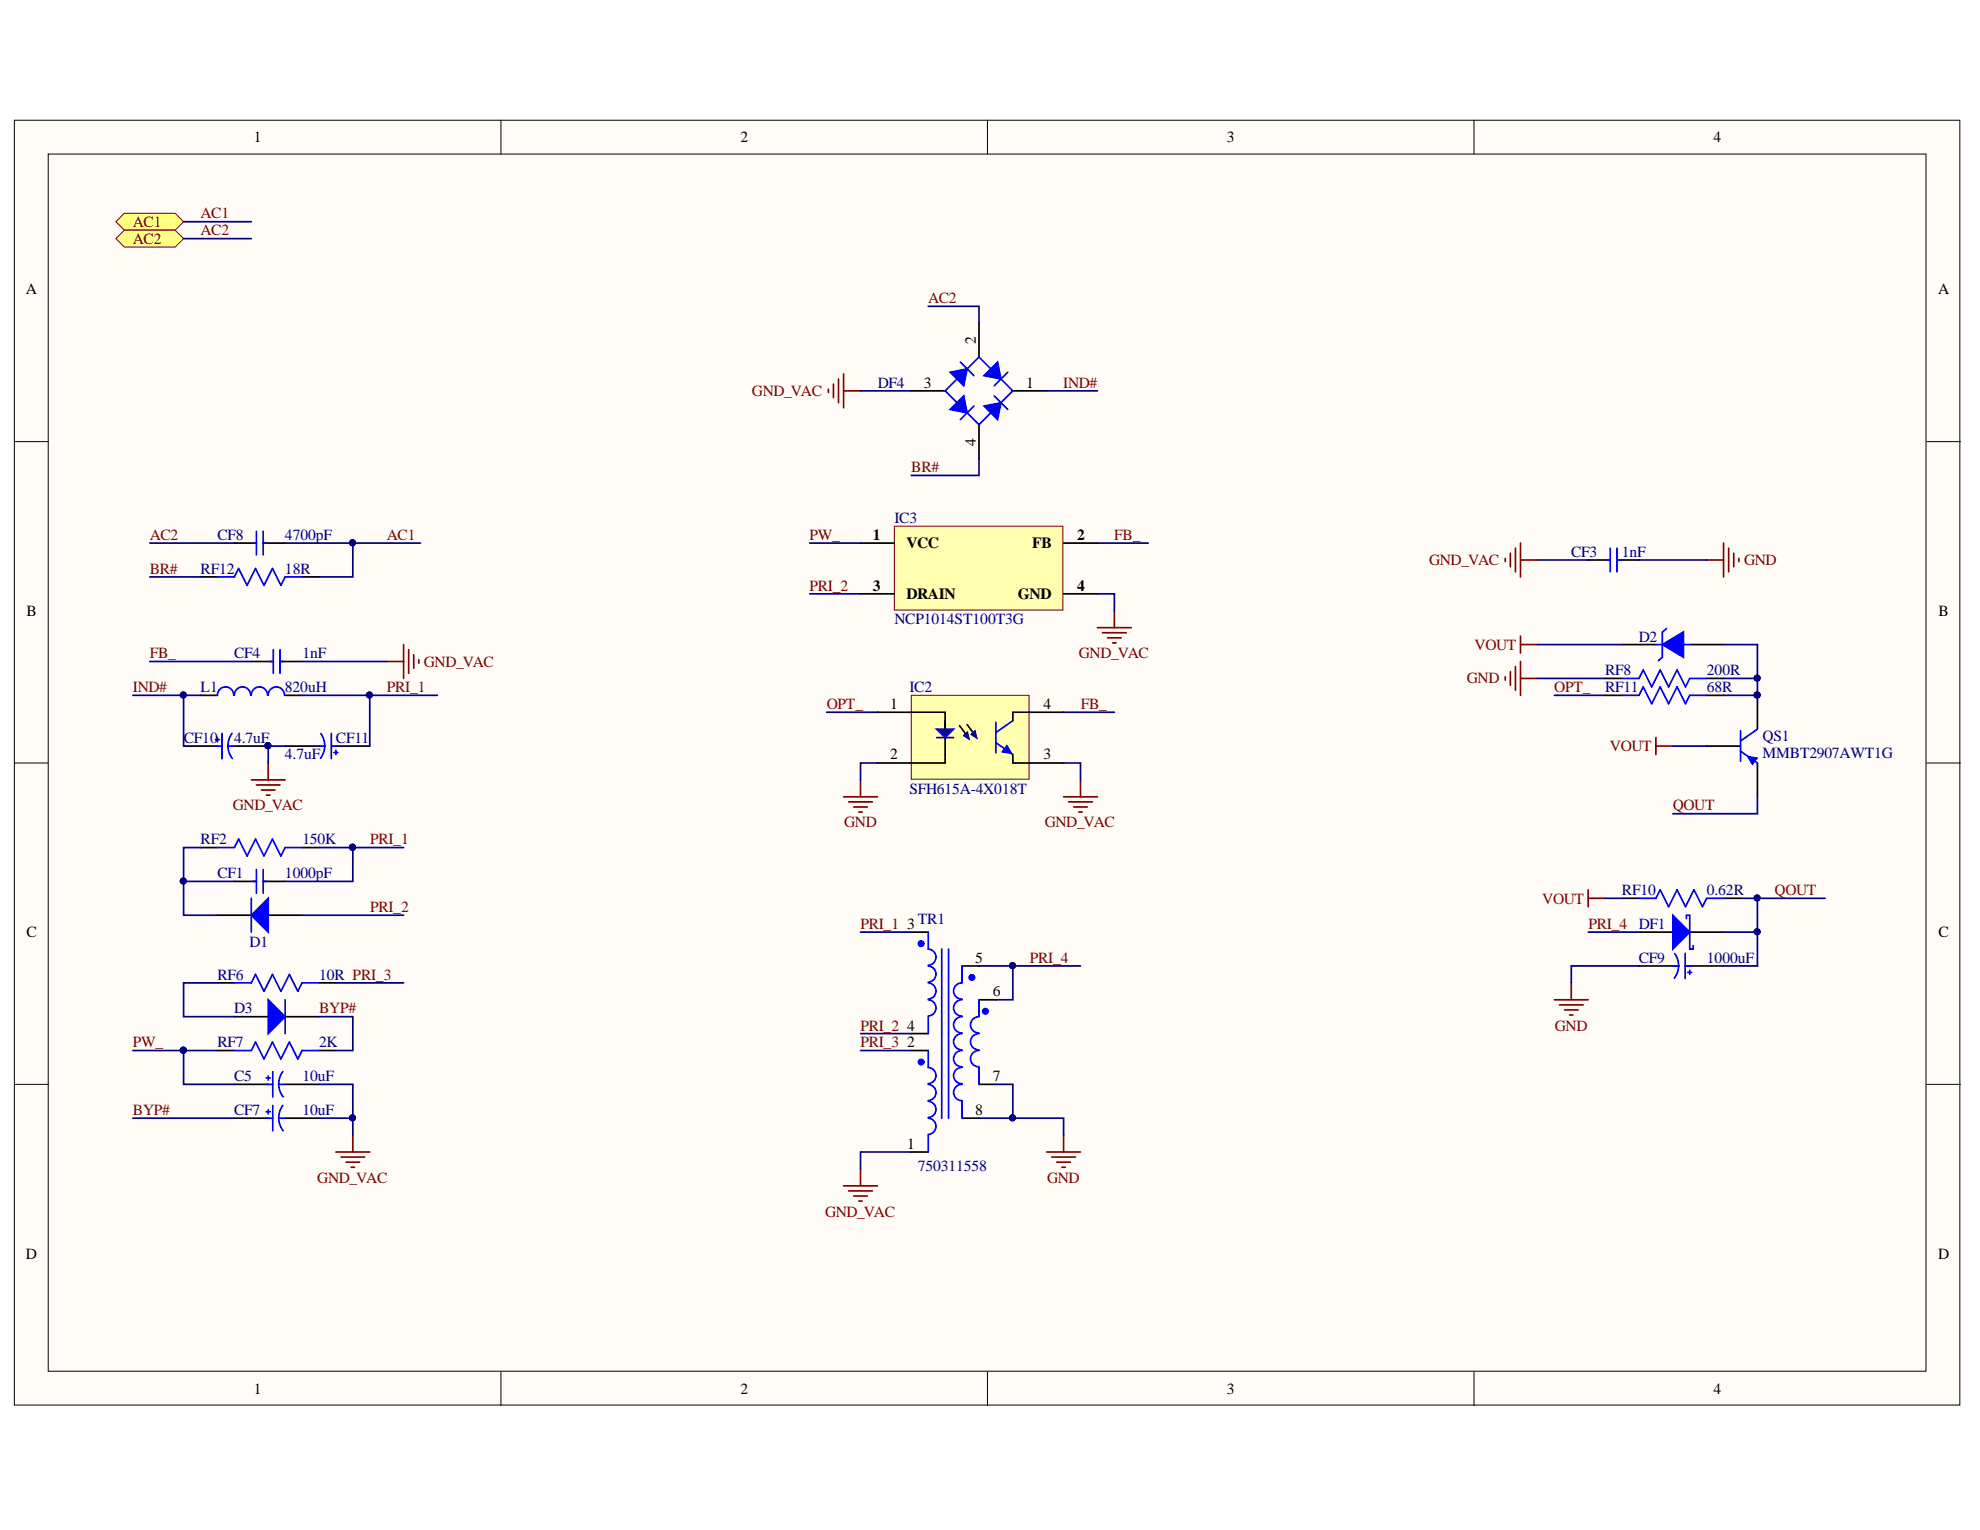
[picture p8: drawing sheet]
<svg xmlns="http://www.w3.org/2000/svg" width="279mm" height="216mm" viewBox="0 0 279 216" stroke-linecap="round" stroke-linejoin="round" font-family="sans-serif">
<defs><g id="words">
<g font-size="2.2">
<text x="35.8" y="20.1">1</text>
<text x="104.5" y="20.1">2</text>
<text x="173.1" y="20.1">3</text>
<text x="241.8" y="20.1">4</text>
<text x="3.6" y="41.5">A</text>
<text x="273.5" y="41.5">A</text>
<text x="137.7" y="48.5" transform="rotate(-90 137.7 48.5)">2</text>
<text x="130.4" y="54.7">3</text>
<text x="144.8" y="54.7">1</text>
<text x="137.7" y="62.9" transform="rotate(-90 137.7 62.9)">4</text>
<text x="123.2" y="76.2">1</text>
<text x="127.9" y="77.4">VCC</text>
<text x="145.7" y="77.4">FB</text>
<text x="152" y="76.2">2</text>
<text x="123.2" y="83.3">3</text>
<text x="152" y="83.3">4</text>
<text x="3.7" y="86.9">B</text>
<text x="127.9" y="84.5">DRAIN</text>
<text x="143.6" y="84.5">GND</text>
<text x="273.6" y="86.9">B</text>
<text x="125.6" y="100.1">1</text>
<text x="147.3" y="100.1">4</text>
<text x="125.6" y="107.2">2</text>
<text x="147.3" y="107.2">3</text>
<text x="128" y="131.1">3</text>
<text x="3.7" y="132.2">C</text>
<text x="137.6" y="135.9">5</text>
<text x="273.6" y="132.2">C</text>
<text x="140.1" y="140.6">6</text>
<text x="128" y="145.4">4</text>
<text x="128" y="147.8">2</text>
<text x="140.1" y="152.5">7</text>
<text x="137.6" y="157.3">8</text>
<text x="128" y="162.1">1</text>
<text x="3.6" y="177.6">D</text>
<text x="273.5" y="177.6">D</text>
<text x="35.8" y="196.7">1</text>
<text x="104.5" y="196.7">2</text>
<text x="173.1" y="196.7">3</text>
<text x="241.8" y="196.7">4</text>
</g>
<g font-size="2.2" fill="#800000">
<text x="18.8" y="32">AC1</text>
<text x="18.8" y="34.4">AC2</text>
<text x="28.3" y="30.8">AC1</text>
<text x="28.3" y="33.2">AC2</text>
<text x="131" y="42.7">AC2</text>
<text x="106.1" y="55.9">GND_VAC</text>
<text x="150" y="54.7">IND#</text>
<text x="128.6" y="66.6">BR#</text>
<text x="21.1" y="76.2">AC2</text>
<text x="54.6" y="76.2">AC1</text>
<text x="114.2" y="76.2">PW_</text>
<text x="157.2" y="76.2">FB_</text>
<text x="21.1" y="81">BR#</text>
<text x="114.2" y="83.3">PRI_2</text>
<text x="201.7" y="79.7">GND_VAC</text>
<text x="246.1" y="79.7">GND</text>
<text x="21.1" y="92.9">FB_</text>
<text x="59.8" y="94.1">GND_VAC</text>
<text x="152.2" y="92.9">GND_VAC</text>
<text x="208.1" y="91.7">VOUT</text>
<text x="18.8" y="97.6">IND#</text>
<text x="54.6" y="97.6">PRI_1</text>
<text x="116.7" y="100.1">OPT_</text>
<text x="152.5" y="100.1">FB_</text>
<text x="207" y="96.4">GND</text>
<text x="219.3" y="97.6">OPT_</text>
<text x="227.2" y="106">VOUT</text>
<text x="32.9" y="114.3">GND_VAC</text>
<text x="52.2" y="119.2">PRI_1</text>
<text x="119.1" y="116.7">GND</text>
<text x="147.4" y="116.7">GND_VAC</text>
<text x="236.1" y="114.3">QOUT</text>
<text x="52.2" y="128.7">PRI_2</text>
<text x="121.4" y="131.1">PRI_1</text>
<text x="217.6" y="127.5">VOUT</text>
<text x="224.1" y="131.1">PRI_4</text>
<text x="250.4" y="126.3">QOUT</text>
<text x="145.3" y="135.9">PRI_4</text>
<text x="45" y="143">BYP#</text>
<text x="18.8" y="147.8">PW_</text>
<text x="121.4" y="145.4">PRI_2</text>
<text x="121.4" y="147.8">PRI_3</text>
<text x="219.4" y="145.4">GND</text>
<text x="18.8" y="157.3">BYP#</text>
<text x="44.8" y="166.9">GND_VAC</text>
<text x="147.8" y="166.9">GND</text>
<text x="116.4" y="171.7">GND_VAC</text>
</g>
<g font-size="2.2" fill="#000080">
<text x="123.9" y="54.7">DF4</text>
<text x="30.7" y="76.2">CF8</text>
<text x="40.2" y="76.2">4700pF</text>
<text x="126.2" y="73.8">IC3</text>
<text x="28.3" y="81">RF12</text>
<text x="40.2" y="81">18R</text>
<text x="221.7" y="78.5">CF3</text>
<text x="228.9" y="78.5">1nF</text>
<text x="126.2" y="88.1">NCP1014ST100T3G</text>
<text x="33" y="92.9">CF4</text>
<text x="42.7" y="92.9">1nF</text>
<text x="226.5" y="95.3">RF8</text>
<text x="231.2" y="90.5">D2</text>
<text x="240.9" y="95.3">200R</text>
<text x="28.3" y="97.6">L1</text>
<text x="40.2" y="97.6">820uH</text>
<text x="128.3" y="97.6">IC2</text>
<text x="226.5" y="97.6">RF11</text>
<text x="240.9" y="97.6">68R</text>
<text x="25.9" y="104.8">CF10</text>
<text x="33" y="104.8">4.7uF</text>
<text x="40.2" y="107.2">4.7uF</text>
<text x="47.4" y="104.8">CF11</text>
<text x="248.7" y="104.5">QS1</text>
<text x="248.7" y="107">MMBT2907AWT1G</text>
<text x="128.3" y="112">SFH615A-4X018T</text>
<text x="28.3" y="119.2">RF2</text>
<text x="42.7" y="119.2">150K</text>
<text x="30.7" y="123.9">CF1</text>
<text x="40.2" y="123.9">1000pF</text>
<text x="129.5" y="130.4">TR1</text>
<text x="228.9" y="126.3">RF10</text>
<text x="231.2" y="131.1">DF1</text>
<text x="240.9" y="126.3">0.62R</text>
<text x="35.2" y="133.7">D1</text>
<text x="231.2" y="135.9">CF9</text>
<text x="240.9" y="135.9">1000uF</text>
<text x="30.7" y="138.2">RF6</text>
<text x="33" y="143">D3</text>
<text x="45" y="138.2">10R PRI_3</text>
<text x="30.7" y="147.8">RF7</text>
<text x="45" y="147.8">2K</text>
<text x="33" y="152.5">C5</text>
<text x="42.7" y="152.5">10uF</text>
<text x="33" y="157.3">CF7</text>
<text x="42.7" y="157.3">10uF</text>
<text x="129.5" y="165.2">750311558</text>
</g>
</g></defs>
<g fill="#fffcf8" stroke="#000" stroke-width=".14">
<path d="M2 17h274.6v181.3h-274.6z"/>
<path d="M6.8 21.7h265v171.8h-265z"/>
</g>
<path d="M70.7 17v4.7M139.3 17v4.7M208 17v4.7M2 62.3h4.8M271.9 62.3h4.8M2 107.7h4.8M271.9 107.7h4.8M2 153h4.8M271.9 153h4.8M70.7 193.6v4.8M139.3 193.6v4.8M208 193.6v4.8" fill="none" stroke="#000" stroke-width=".14"/>
<g fill="none" stroke="#000" stroke-width=".24">
<path d="M128.6 55.2h4.8M138.1 45.6v4.8M138.1 59.9v4.8M142.9 55.2h4.8M28.3 98.1h2.4M40.2 98.1h2.4M128.6 131.5h2.4M135.8 136.3h2.3M128.6 145.9h2.4M128.6 148.2h2.4M135.8 157.8h2.3M138.1 141.1h2.4"/>
<path d="M138.1 153h2.4M128.6 162.6h2.4"/>
</g>
<g fill="none" stroke="#00f" stroke-width=".24">
<path d="M133.4 55.2l4.7-4.8 4.8 4.8-4.8 4.7zM135.5 51.1l1.9 1.9M33 98.1a1.15 1.15 0 0 0-1.2-1.2 1.15 1.15 0 0 0-1.1 1.2M35.4 98.1a1.15 1.15 0 0 0-1.2-1.2 1.15 1.15 0 0 0-1.1 1.2M37.8 98.1a1.15 1.15 0 0 0-1.2-1.2 1.15 1.15 0 0 0-1.1 1.2M40.1 98.1a1.15 1.15 0 0 0-1.1-1.2 1.15 1.15 0 0 0-1.2 1.2M131 136.3a1.15 1.15 0 0 1 1.1 1.2 1.15 1.15 0 0 1-1.1 1.1M131 138.7a1.15 1.15 0 0 1 1.1 1.1 1.15 1.15 0 0 1-1.1 1.2M131 131.5v2.4a1.15 1.15 0 0 1 1.1 1.2 1.15 1.15 0 0 1-1.1 1.1M132.9 133.9v23.9M133.8 133.9v23.9M135.8 138.7a1.15 1.15 0 0 0-1.2 1.1 1.15 1.15 0 0 0 1.2 1.2"/>
<path d="M135.8 136.3v2.4M131 141.1a1.15 1.15 0 0 1 1.1 1.1 1.15 1.15 0 0 1-1.1 1.2M131 153a1.15 1.15 0 0 1 1.1 1.2 1.15 1.15 0 0 1-1.1 1.1M131 155.4a1.15 1.15 0 0 1 1.1 1.1 1.15 1.15 0 0 1-1.1 1.2M131 157.8a1.15 1.15 0 0 1 1.1 1.1 1.15 1.15 0 0 1-1.1 1.2M131 148.2v2.4a1.15 1.15 0 0 1 1.1 1.2 1.15 1.15 0 0 1-1.1 1.1M131 143.5v2.4M135.8 141.1a1.15 1.15 0 0 0-1.2 1.1 1.15 1.15 0 0 0 1.2 1.2M135.8 143.5a1.15 1.15 0 0 0-1.2 1.1 1.15 1.15 0 0 0 1.2 1.2M135.8 145.9a1.15 1.15 0 0 0-1.2 1.1 1.15 1.15 0 0 0 1.2 1.1M135.8 148.2a1.15 1.15 0 0 0-1.2 1.2 1.15 1.15 0 0 0 1.2 1.1M135.8 150.6a1.15 1.15 0 0 0-1.2 1.2 1.15 1.15 0 0 0 1.2 1.1"/>
<path d="M135.8 153a1.15 1.15 0 0 0-1.2 1.2 1.15 1.15 0 0 0 1.2 1.1M135.8 155.4v2.4M138.1 145.9a1.15 1.15 0 0 0-1.1 1.1 1.15 1.15 0 0 0 1.1 1.1M138.1 148.2a1.15 1.15 0 0 0-1.1 1.2 1.15 1.15 0 0 0 1.1 1.1M138.1 141.1v2.4a1.15 1.15 0 0 0-1.1 1.1 1.15 1.15 0 0 0 1.1 1.2M138.1 150.6v2.4M131 160.2v2.4"/>
</g>
<g fill="#00f" stroke="#00f" stroke-width=".14">
<circle cx="130" cy="133.2" r=".43"/>
<circle cx="137.1" cy="137.9" r=".43"/>
<circle cx="130" cy="149.9" r=".43"/>
<circle cx="139.1" cy="142.7" r=".43"/>
</g>
<path d="M134.1 52.5l2.4-.4-.5 2.3z" fill="#00f"/>
<path d="M134.1 52.5l2.4-.4-.5 2.3zM142.2 52.5l-1.9 1.9" fill="none" stroke="#00f" stroke-width=".24"/>
<path d="M138.9 53l1.9-1.9 .4 2.4z" fill="#00f"/>
<path d="M137.4 57.3l-1.9 1.9M138.9 53l1.9-1.9 .4 2.4z" fill="none" stroke="#00f" stroke-width=".24"/>
<path d="M134.1 57.8l1.9-1.9 .5 2.4z" fill="#00f"/>
<path d="M134.1 57.8l1.9-1.9 .5 2.4zM140.3 55.9l1.9 1.9" fill="none" stroke="#00f" stroke-width=".24"/>
<path d="M138.9 57.3l2.3-.5-.4 2.4z" fill="#00f"/>
<g fill="none" stroke="#00f" stroke-width=".24">
<path d="M138.9 57.3l2.3-.5-.4 2.4zM35.7 76.6h.5M36.2 75v3.3M37.1 75v3.3M37.1 76.6h.5M30.4 104.4h.6M30.4 105.3h.9M30.7 104.1v.6M31.3 103.5v3.6M32.2 105.3h.9M32.7 103.5a2.93 2.93 0 0 0 .1 3.5M45 105.3h.9"/>
<path d="M45.3 103.5a2.93 2.93 0 0 1-.1 3.5M46.8 105.3h.8M46.8 103.5v3.6M47.1 106.2h.6M47.4 105.9v.6"/>
</g>
<path d="M33.1 76.6h3.1M37.1 76.6h3.1M25.9 105.3h4.8M33.1 105.3h4.7M40.2 105.3h4.8M47.4 105.3h4.8M30.7 129.1h4.8M37.8 129.1h4.8" fill="none" stroke="#000" stroke-width=".24"/>
<circle cx="37.8" cy="105.2" r=".43" fill="#000080" stroke="#000080" stroke-width=".14"/>
<path d="M35.5 129.1l2.3-2.3v4.7z" fill="#00f"/>
<path d="M30.7 119.6h2.4l.6-1.2 1.2 2.4 1.2-2.4 1.2 2.4 1.1-2.4 1.2 2.4 .6-1.2h2.4M35.5 129.1l2.3-2.3v4.7zM35.5 126.8v4.7" fill="none" stroke="#00f" stroke-width=".24"/>
<path d="M28.3 119.6h2.4M42.6 119.6h2.4" fill="none" stroke="#000" stroke-width=".24"/>
<path d="M126.2 74.3h23.8v11.8h-23.8z" fill="#ffffb0" stroke="#800000" stroke-width=".14"/>
<path d="M121.4 76.6h4.8M150.1 76.6h4.8M121.4 83.8h4.8M150.1 83.8h4.8" fill="none" stroke="#000" stroke-width=".24"/>
<path d="M128.6 98.1h16.6v11.9h-16.6z" fill="#ffffb0" stroke="#800000" stroke-width=".14"/>
<path d="M123.8 100.5h4.8M123.8 107.7h4.8M133.4 101.7v1.2" fill="none" stroke="#000" stroke-width=".24"/>
<path d="M132.2 102.9h2.4l-1.2 1.2z" fill="#0c0087"/>
<path d="M132.2 102.9h2.4l-1.2 1.2z" fill="none" stroke="#00f" stroke-width=".24"/>
<path d="M132.2 104.1h2.4" fill="none" stroke="#11037f" stroke-width=".24"/>
<path d="M133.4 104.1v2.4M136.5 102.2l.8 1.2" fill="none" stroke="#000" stroke-width=".24"/>
<path d="M137 103.7l.6-.6 .3 1.1z" fill-rule="evenodd" fill="#0c0087"/>
<path d="M137 103.7l.6-.6 .3 1.1-.9-.5 .3-.3z" fill="none" stroke="#0c0087" stroke-width=".14"/>
<path d="M136.5 103.2l.3 1.2-.8-.6z" fill="#0c0087"/>
<path d="M136.5 103.2l.3 1.2-.8-.6z" fill="none" stroke="#0c0087" stroke-width=".14"/>
<path d="M135.4 102.4l.9 1.1" fill="none" stroke="#000" stroke-width=".24"/>
<path d="M140.5 104.8l2.4 1.7M140.5 101.9v4.3M142.9 101.7l-2.4 1.7" fill="none" stroke="#00f" stroke-width=".24"/>
<path d="M142.1 105.2l.7 1.2-1.4-.3z" fill="#00f"/>
<path d="M142.1 105.2l.7 1.2-1.4-.3z" fill="none" stroke="#00f" stroke-width=".14"/>
<path d="M35.5 93.3h3.1M39.5 93.3h3.1M226.5 98.1h2.4M228.9 91h4.8M238.4 91h4.8M240.8 98.1h2.4M128.6 100.5h4.8v2.4M133.4 106.5v1.2h-4.8M142.9 106.5v1.2h7.2M150.1 100.5h-7.2v1.2M33.1 124.4h3.1M37.1 124.4h3.1" fill="none" stroke="#000" stroke-width=".24"/>
<path d="M38.1 93.3h.5M38.6 91.7v3.3M39.5 91.7v3.3M39.5 93.3h.5M228.9 98.1h2.4l.6-1.2 1.2 2.4 1.2-2.4 1.2 2.4 1.2-2.4 1.1 2.4 .6-1.2h2.4M234.6 89.2v3.5l-.6 .5M235.2 88.7l-.6 .5M35.7 124.4h.5M36.2 122.7v3.3M37.1 122.7v3.3M37.1 124.4h.5" fill="none" stroke="#00f" stroke-width=".24"/>
<path d="M234.6 91l3-1.8v3.5z" fill="#00f"/>
<path d="M233.7 91h.9M234.6 91l3-1.8v3.5zM237.6 91h.8" fill="none" stroke="#00f" stroke-width=".24"/>
<path d="M33.1 143.5h4.7M40.2 143.5h4.8" fill="none" stroke="#000" stroke-width=".24"/>
<path d="M37.8 141.1l2.4 2.4-2.4 2.4z" fill="#00f"/>
<g fill="none" stroke="#00f" stroke-width=".24">
<path d="M245.6 106l2.4 1.7M245.6 103.1v4.3M248 102.9l-2.4 1.7M33.1 138.7h2.4l.6-1.2 1.2 2.4 1.1-2.4 1.2 2.4 1.2-2.4 1.2 2.4 .6-1.2h2.4M33.1 148.2h2.4l.6-1.2 1.2 2.4 1.1-2.4 1.2 2.4 1.2-2.4 1.2 2.4 .6-1.2h2.4M37.6 152.1h.5M37.6 156.9h.5M37.6 153h.9M37.6 157.8h.9M37.8 141.1l2.4 2.4-2.4 2.4zM37.8 151.8v.6M37.8 156.6v.6"/>
<path d="M38.5 151.2v3.6M38.5 156v3.6M39.3 153h.9M39.3 157.8h.9M39.9 151.2a2.93 2.93 0 0 0 .1 3.6M39.9 156a2.93 2.93 0 0 0 .1 3.6M40.2 141.1v4.8"/>
</g>
<path d="M248 98.1v4.8M240.8 105.3h4.8M248 107.7v4.7M30.7 138.7h2.4M45 138.7h2.4M30.7 148.2h2.4M33.1 153h4.7M33.1 157.8h4.7M40.2 153h4.8M40.2 157.8h4.8M45 148.2h2.4" fill="none" stroke="#000" stroke-width=".24"/>
<path d="M119 167.3h4.8M119.8 168.1h3.3M120.5 168.8h1.9M121.2 169.5h.5M121.4 164.9v2.4" fill="none" stroke="#800000" stroke-width=".24"/>
<circle cx="247.9" cy="98.1" r=".43" fill="#000080" stroke="#000080" stroke-width=".14"/>
<path d="M246.6 106.7l1.4 .2-.7 1z" fill="#00f"/>
<path d="M246.6 106.7l1.4 .2-.7 1z" fill="none" stroke="#00f" stroke-width=".14"/>
<circle cx="247.9" cy="98.1" r=".43" fill="#000080" stroke="#000080" stroke-width=".14"/>
<path d="M231.3 131.5h4.8M238.4 131.5h4.8" fill="none" stroke="#000" stroke-width=".24"/>
<path d="M236.1 129.1l2.3 2.4-2.3 2.4z" fill="#00f"/>
<g fill="none" stroke="#00f" stroke-width=".24">
<path d="M226.7 79h.5M227.2 77.4v3.3M228.2 77.4v3.3M228.2 79h.5M30.7 81.4h2.4l.6-1.2 1.2 2.4 1.2-2.4 1.2 2.4 1.1-2.4 1.2 2.4 .6-1.2h2.4M228.9 95.7h2.4l.6-1.2 1.2 2.4 1.2-2.4 1.2 2.4 1.2-2.4 1.1 2.4 .6-1.2h2.4M231.3 126.8h2.4l.6-1.2 1.2 2.4 1.2-2.4 1.1 2.4 1.2-2.4 1.2 2.4 .6-1.2h2.4M236.1 129.1l2.3 2.4-2.3 2.4zM236.1 136.3h.9M236.3 134.6a2.93 2.93 0 0 1 0 3.4M237.8 136.3h.9M237.8 134.5v3.6"/>
<path d="M238 129.6v-.5h.4v4.8h.5v-.5M238.2 137.2h.5M238.4 136.9v.6"/>
</g>
<path d="M224.1 79h3.1M228.2 79h3.1M28.3 81.4h2.4M42.6 81.4h2.4M226.5 95.7h2.4M240.8 95.7h2.4M228.9 126.8h2.4M231.3 136.3h4.8M238.4 136.3h4.8M243.2 126.8h2.4" fill="none" stroke="#000" stroke-width=".24"/>
<g fill="none" stroke="#800000" stroke-width=".24">
<path d="M116.9 54.9v.5M117.6 54.2v1.9M118.3 53.5v3.3M119 52.8v4.7M119 55.2h2.4M212.4 78.8v.5M213.1 78.1v1.9M213.8 77.4v3.3M214.6 76.6v4.8M214.6 79h2.3M240.8 79h2.4M243.2 76.6v4.8"/>
<path d="M243.9 77.4v3.3M244.7 78.1v1.9M245.4 78.8v.5M54.6 93.3h2.4M57 91v4.7M57.7 91.7v3.3M58.4 92.4v1.9M59.1 93.1v.5M154.9 88.6h4.7M155.6 89.3h3.3M156.3 90h1.9M157 90.7h.5"/>
<path d="M157.2 86.2v2.4M212.4 95.5v.5M213.1 94.8v1.9M213.8 94.1v3.3M214.6 89.8v2.4M214.6 93.3v4.8M214.6 95.7h2.3M214.6 91h2.3M35.5 110.1h4.7M36.2 110.8h3.3M36.9 111.5h1.9M37.6 112.2h.5"/>
<path d="M37.8 107.7v2.4M119 112.4h4.8M119.8 113.2h3.3M120.5 113.9h1.9M121.2 114.6h.5M121.4 110.1v2.3M150.1 112.4h4.8M150.8 113.2h3.3M151.5 113.9h1.9M152.2 114.6h.5M152.5 110.1v2.3M233.7 104.1v2.4"/>
<path d="M233.7 105.3h2.4M221.7 138.7v2.4M224.1 125.6v2.4M224.1 126.8h2.4M219.3 141.1h4.8M220.1 141.8h3.3M220.8 142.5h1.9M221.5 143.2h.5M47.4 162.6h4.8M48.1 163.3h3.4M48.8 164h1.9M49.5 164.7h.5"/>
<path d="M49.8 160.2v2.4M147.7 162.6h4.8M148.4 163.3h3.4M149.1 164h1.9M149.8 164.7h.5M150.1 160.2v2.4"/>
</g>
<g fill="#ffff80" stroke="#800000" stroke-width=".14">
<path d="M16.4 31.3l1.1-1.2h7.2l1.2 1.2-1.2 1.2h-7.2z" fill-rule="evenodd"/>
<path d="M16.4 33.7l1.1-1.2h7.2l1.2 1.2-1.2 1.2h-7.2z" fill-rule="evenodd"/>
</g>
<g fill="none" stroke="#000080" stroke-width=".24">
<path d="M25.9 33.7h9.6M25.9 31.3h9.6M121.4 55.2h7.2M131 43.2h7.1v2.4M147.7 55.2h7.2M21.1 76.6h12M40.2 76.6h9.6v4.8h-4.8M49.8 76.6h9.5M114.3 76.6h7.1M138.1 64.7v2.4h-9.5M154.9 76.6h7.1M216.9 79h7.2"/>
<path d="M231.3 79h9.5M18.7 98.1h9.6M21.1 93.3h14.4M21.1 81.4h7.2M25.9 98.1v7.2M42.6 98.1h19.1M42.6 93.3h12M52.2 98.1v7.2M114.3 83.8h7.1M154.9 83.8h2.3v2.4M216.9 91h12M216.9 95.7h9.6"/>
<path d="M219.3 98.1h7.2M243.2 91h4.8v4.7h-4.8M248 95.7v2.4h-4.8M28.3 119.6h-2.4v4.8h7.2M40.2 105.3h-2.4v2.4M45 119.6h12M49.8 119.6v4.8h-9.6M116.7 100.5h7.1M123.8 107.7h-2.4v2.4M150.1 107.7h2.4v2.4M150.1 100.5h7.1M236.1 105.3h4.7"/>
<path d="M248 112.4v2.4h-11.9M25.9 124.4v4.7h4.8M30.7 138.7h-4.8v4.8h7.2M42.6 129.1h14.4M47.4 138.7h9.6M121.4 131.5h7.2M138.1 136.3h4.8v4.8h-2.4M142.9 136.3h9.6M224.1 131.5h7.2M226.5 126.8h2.4M231.3 136.3h-9.6v2.4M243.2 131.5h4.8v4.8h-4.8"/>
<path d="M245.6 126.8h2.4v4.7M248 126.8h9.5M18.7 157.8h14.4M18.7 148.2h12M25.9 148.2v4.8h7.2M45 153h4.8v7.2M45 143.5h4.8v4.7h-2.4M45 157.8h4.8M121.4 148.2h7.2M121.4 145.9h7.2M140.5 153h2.4v4.8h-4.8M142.9 157.8h7.2v2.4"/>
<path d="M128.6 162.6h-7.2v2.3"/>
</g>
<g fill="#000080" stroke="#000080" stroke-width=".14">
<circle cx="52.1" cy="98.1" r=".43"/>
<circle cx="25.9" cy="148.2" r=".43"/>
<circle cx="25.9" cy="98.1" r=".43"/>
<circle cx="25.9" cy="124.3" r=".43"/>
<circle cx="37.8" cy="105.2" r=".43"/>
<circle cx="49.7" cy="119.6" r=".43"/>
<circle cx="49.7" cy="76.6" r=".43"/>
<circle cx="49.7" cy="157.7" r=".43"/>
<circle cx="142.9" cy="157.7" r=".43"/>
<circle cx="142.9" cy="136.3" r=".43"/>
<circle cx="247.9" cy="131.5" r=".43"/>
<circle cx="247.9" cy="98.1" r=".43"/>
<circle cx="247.9" cy="95.7" r=".43"/>
<circle cx="247.9" cy="126.7" r=".43"/>
</g>
<use href="#words"/>
</svg>
